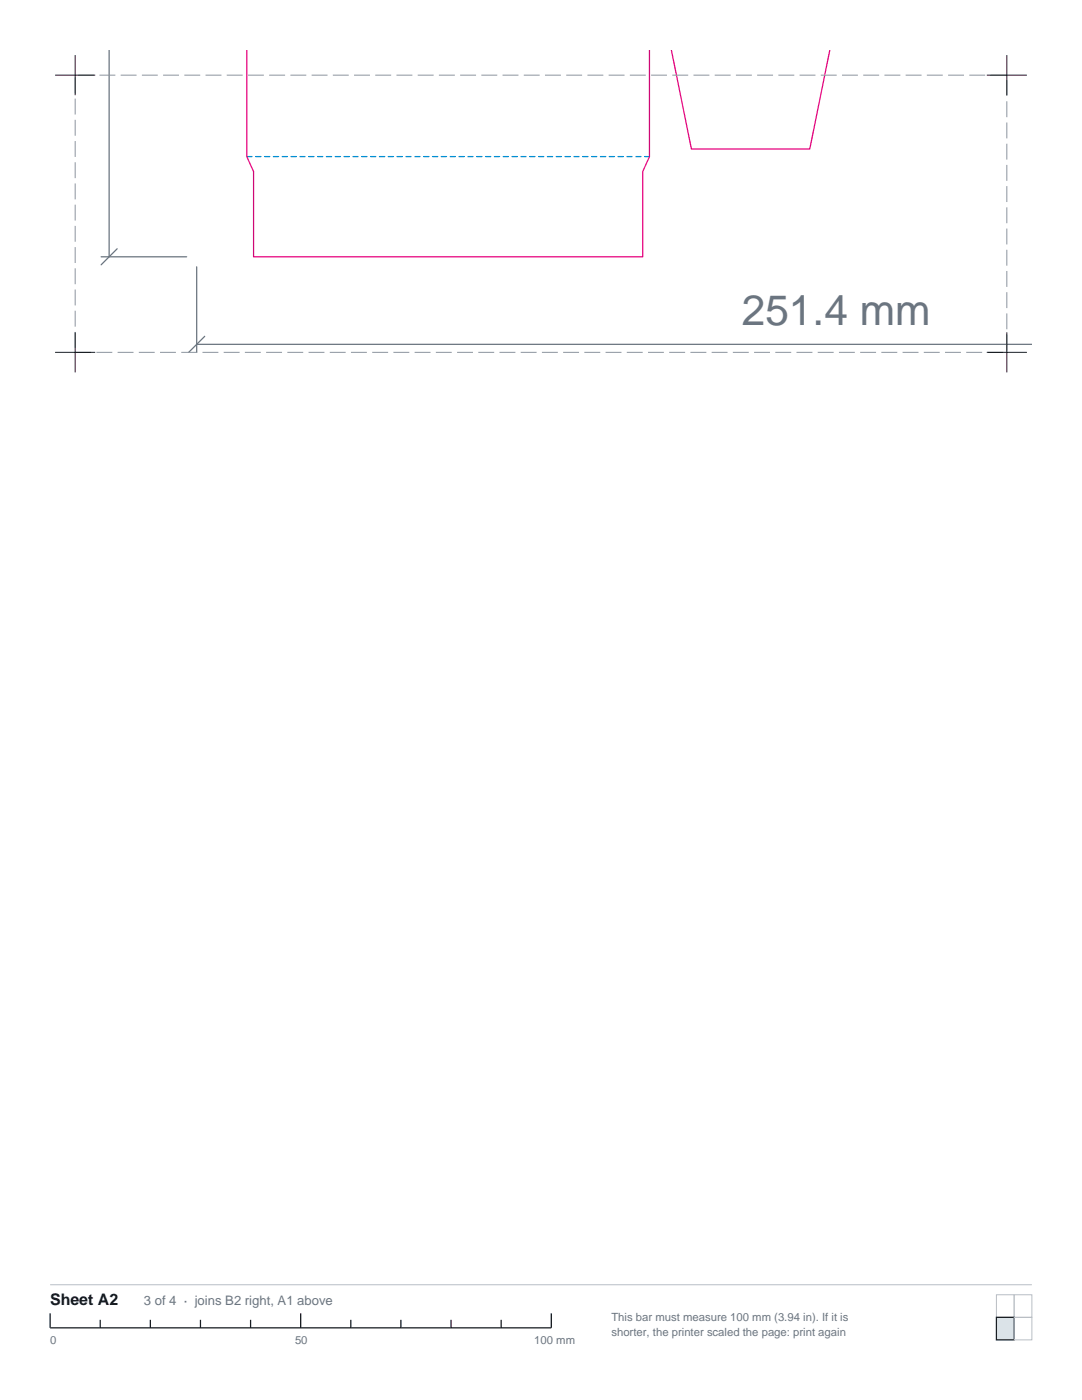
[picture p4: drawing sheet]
<svg xmlns="http://www.w3.org/2000/svg" width="216mm" height="279mm" viewBox="0 0 216 279" stroke-linecap="round" stroke-linejoin="round" font-family="sans-serif">
<defs><g id="words">
<text font-size="8.5" fill="#6b7580" x="148" y="64.9">251.4 mm</text>
<text font-size="3.2" fill="#12171c" x="10" y="260.4">Sheet A2</text>
<text font-size="2.6" fill="#6b7580" x="28.7" y="260.4">3 of 4 · joins B2 right, A1 above</text>
<g font-size="2.3" fill="#6b7580">
<text x="122" y="263.6">This bar must measure 100 mm (3.94 in). If it is</text>
<text x="10" y="268.2">0</text>
<text x="58.9" y="268.2">50</text>
<text x="106.6" y="268.2">100 mm</text>
<text x="122" y="266.7">shorter, the printer scaled the page: print again</text>
</g>
</g></defs>
<path d="M21.8 10v41.3M20.2 51.3h17M23.4 49.6l-3.2 3.2M39.2 53.3v17M39.2 68.7h166.7M40.8 67.1l-3.2 3.2" fill="none" stroke="#6b7580" stroke-width=".25"/>
<path d="M49.2 31.3h80.4" fill="none" stroke="#008fd4" stroke-width=".25" stroke-dasharray="1.1 .7"/>
<path d="M49.2 10v21.3l1.4 3v17h77.6v-17l1.4-3v-21.3M134 10l4 19.8h23.6l4-19.8" fill="none" stroke="#e6007d" stroke-width=".25"/>
<path d="M15 15h185.9v55.3h-185.9z" fill="none" stroke="#8c949e" stroke-width=".2" stroke-dasharray="3.2 1.1" stroke-linecap="butt"/>
<path d="M11 15h8M15 11v8M196.9 15h8M200.9 11v8M11 70.3h8M15 66.3v8M196.9 70.3h8M200.9 66.3v8" fill="none" stroke="#12171c" stroke-width=".2"/>
<path d="M10 256.4h195.9M198.8 258.4h3.6v4.5h-3.6zM202.4 258.4h3.5v4.5h-3.5z" fill="none" stroke="#b8bfc7" stroke-width=".2"/>
<path d="M10 262.1v2.9h100v-2.9M20 263.4v1.6M30 263.4v1.6M40 263.4v1.6M50 263.4v1.6M60 262.1v2.9M70 263.4v1.6M80 263.4v1.6M90 263.4v1.6M100 263.4v1.6" fill="none" stroke="#12171c" stroke-width=".25"/>
<path d="M198.8 262.9h3.6v4.5h-3.6z" fill="#dbe3e8" stroke="#12171c" stroke-width=".25"/>
<path d="M202.4 262.9h3.5v4.5h-3.5z" fill="none" stroke="#b8bfc7" stroke-width=".2"/>
<use href="#words"/>
</svg>
